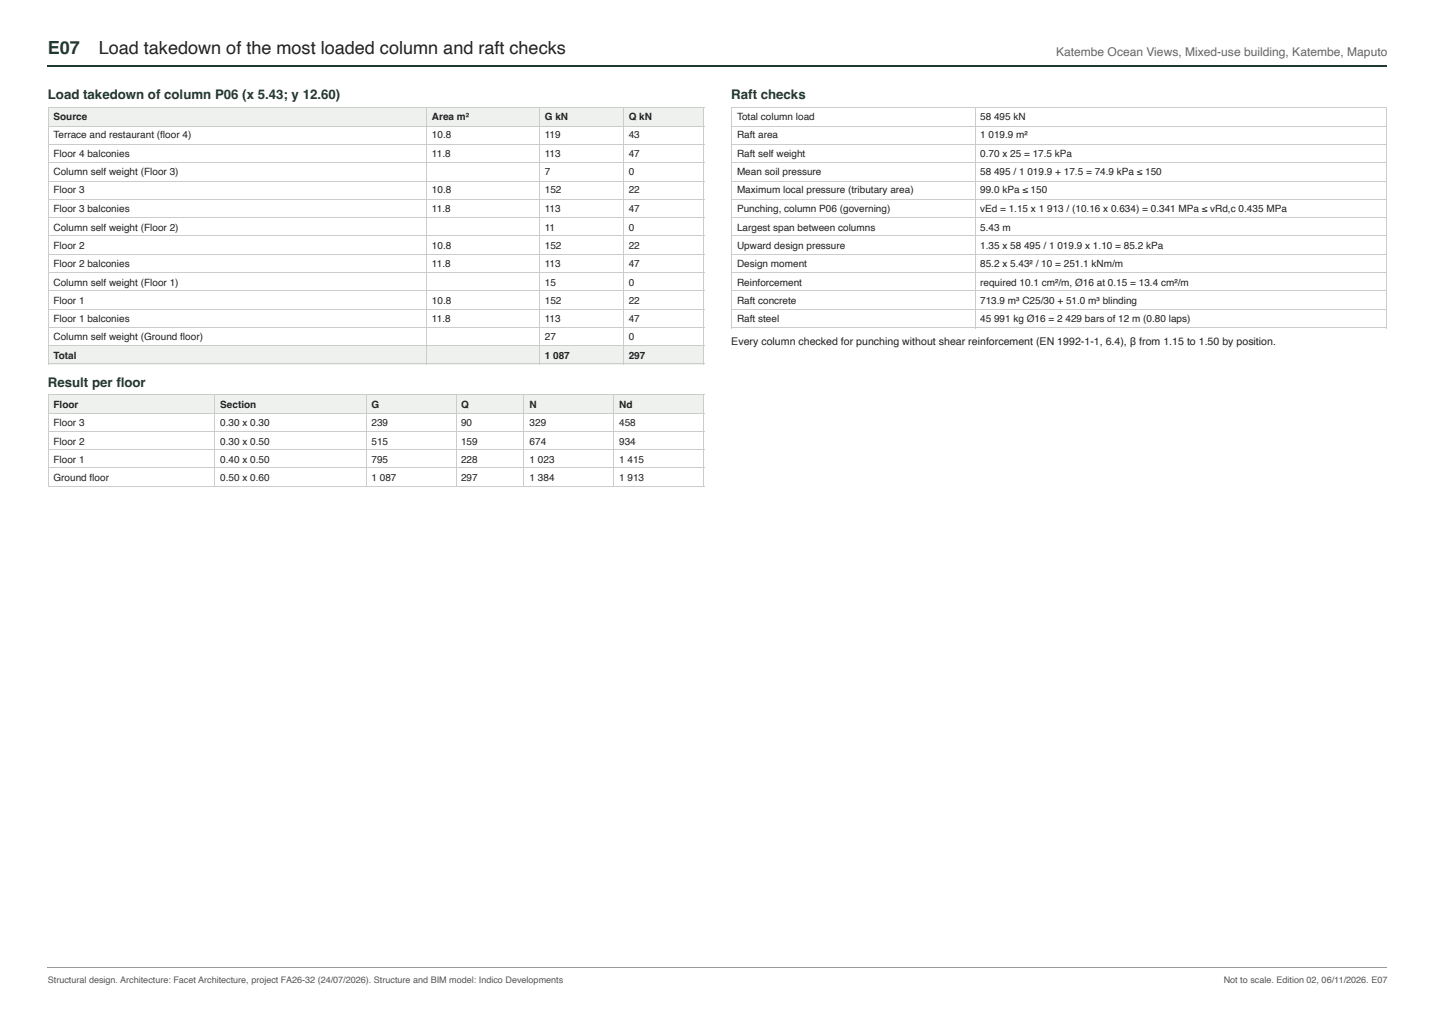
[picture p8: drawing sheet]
<svg xmlns="http://www.w3.org/2000/svg" width="420mm" height="297mm" viewBox="0 0 420 297" stroke-linecap="round" stroke-linejoin="round" font-family="sans-serif">
<defs><g id="words">
<text font-size="5.3" fill="#1f3b2f" x="14" y="15.9">E07</text>
<text font-size="5.3" fill="#222" x="28.9" y="15.9">Load takedown of the most loaded column and raft checks</text>
<g font-size="3.9" fill="#1f3b2f">
<text x="14" y="29.1">Load takedown of column P06 (x 5.43; y 12.60)</text>
<text x="214" y="29.1">Raft checks</text>
<text x="14" y="113.2">Result per fl oor</text>
</g>
<text font-size="3.5" fill="#666" x="309" y="16.4">Katembe Ocean Views, Mixed-use building, Katembe, Maputo</text>
<text font-size="3.1" fill="#222" x="214" y="101.1">Every column checked for punching without shear reinforcement (EN 1992-1-1, 6.4), β from 1.15 to 1.50 by position.</text>
<g font-size="2.9" fill="#222">
<text x="15.7" y="35.2">Source</text>
<text x="126.4" y="35.2">Area m²</text>
<text x="159.4" y="35.2">G kN</text>
<text x="184" y="35.2">Q kN</text>
<text x="215.7" y="35.2">Total column load</text>
<text x="286.8" y="35.2">58</text>
<text x="290.9" y="35.2">495 kN</text>
<text x="15.7" y="40.5">Terrace and restaurant (fl oor 4)</text>
<text x="126.4" y="40.5">10.8</text>
<text x="159.4" y="40.5">119</text>
<text x="184" y="40.5">43</text>
<text x="215.7" y="40.5">Raft area</text>
<text x="286.8" y="40.5">1</text>
<text x="289.2" y="40.5">019.9 m²</text>
<text x="15.7" y="46">Floor 4 balconies</text>
<text x="126.4" y="46">11.8</text>
<text x="159.4" y="46">113</text>
<text x="184" y="46">47</text>
<text x="215.7" y="46">Raft self weight</text>
<text x="286.8" y="46">0.70 x 25 = 17.5 kPa</text>
<text x="15.7" y="51.3">Column self weight (Floor 3)</text>
<text x="159.4" y="51.3">7</text>
<text x="184" y="51.3">0</text>
<text x="215.7" y="51.3">Mean soil pressure</text>
<text x="286.8" y="51.3">58</text>
<text x="290.9" y="51.3">495 / 1</text>
<text x="300.6" y="51.3">019.9 + 17.5 = 74.9 kPa ≤ 150</text>
<text x="15.7" y="56.6">Floor 3</text>
<text x="126.4" y="56.6">10.8</text>
<text x="159.4" y="56.6">152</text>
<text x="184" y="56.6">22</text>
<text x="215.7" y="56.6">Maximum local pressure (tributary area)</text>
<text x="286.8" y="56.6">99.0 kPa ≤ 150</text>
<text x="15.7" y="61.9">Floor 3 balconies</text>
<text x="126.4" y="61.9">11.8</text>
<text x="159.4" y="61.9">113</text>
<text x="184" y="61.9">47</text>
<text x="215.7" y="61.9">Punching, column P06 (governing)</text>
<text x="286.8" y="61.9">vEd = 1.15 x 1</text>
<text x="306.4" y="61.9">913 / (10.16 x 0.634) = 0.341 MPa ≤ vRd,c 0.435 MPa</text>
<text x="15.7" y="67.5">Column self weight (Floor 2)</text>
<text x="159.4" y="67.5">11</text>
<text x="184" y="67.5">0</text>
<text x="215.7" y="67.5">Largest span between columns</text>
<text x="286.8" y="67.5">5.43 m</text>
<text x="15.7" y="72.8">Floor 2</text>
<text x="126.4" y="72.8">10.8</text>
<text x="159.4" y="72.8">152</text>
<text x="184" y="72.8">22</text>
<text x="215.7" y="72.8">Upward design pressure</text>
<text x="286.8" y="72.8">1.35 x 58</text>
<text x="299.7" y="72.8">495 / 1</text>
<text x="309.4" y="72.8">019.9 x 1.10 = 85.2 kPa</text>
<text x="15.7" y="78.1">Floor 2 balconies</text>
<text x="15.7" y="83.6">Column self weight (Floor 1)</text>
<text x="126.4" y="78.1">11.8</text>
<text x="159.4" y="78.1">113</text>
<text x="159.4" y="83.6">15</text>
<text x="184" y="78.1">47</text>
<text x="184" y="83.6">0</text>
<text x="215.7" y="78.1">Design moment</text>
<text x="215.7" y="83.6">Reinforcement</text>
<text x="286.8" y="78.1">85.2 x 5.43² / 10 = 251.1 kNm/m</text>
<text x="286.8" y="83.6">required 10.1 cm²/m, Ø16 at 0.15 = 13.4 cm²/m</text>
<text x="15.7" y="88.9">Floor 1</text>
<text x="126.4" y="88.9">10.8</text>
<text x="159.4" y="88.9">152</text>
<text x="184" y="88.9">22</text>
<text x="215.7" y="88.9">Raft concrete</text>
<text x="286.8" y="88.9">713.9 m³ C25/30 + 51.0 m³ blinding</text>
<text x="15.7" y="94.2">Floor 1 balconies</text>
<text x="126.4" y="94.2">11.8</text>
<text x="159.4" y="94.2">113</text>
<text x="184" y="94.2">47</text>
<text x="215.7" y="94.2">Raft steel</text>
<text x="286.8" y="94.2">45</text>
<text x="290.9" y="94.2">991 kg Ø16 = 2</text>
<text x="311.8" y="94.2">429 bars of 12 m (0.80 laps)</text>
<text x="15.7" y="99.5">Column self weight (Ground fl oor)</text>
<text x="159.4" y="99.5">27</text>
<text x="184" y="99.5">0</text>
<text x="15.7" y="105">Total</text>
<text x="159.4" y="105">1</text>
<text x="161.9" y="105">087</text>
<text x="184" y="105">297</text>
<text x="15.7" y="119.3">Floor</text>
<text x="64.4" y="119.3">Section</text>
<text x="108.7" y="119.3">G</text>
<text x="134.9" y="119.3">Q</text>
<text x="155" y="119.3">N</text>
<text x="181.2" y="119.3">Nd</text>
<text x="15.7" y="124.6">Floor 3</text>
<text x="64.4" y="124.6">0.30 x 0.30</text>
<text x="108.7" y="124.6">239</text>
<text x="134.9" y="124.6">90</text>
<text x="155" y="124.6">329</text>
<text x="181.2" y="124.6">458</text>
<text x="15.7" y="130.2">Floor 2</text>
<text x="64.4" y="130.2">0.30 x 0.50</text>
<text x="108.7" y="130.2">515</text>
<text x="134.9" y="130.2">159</text>
<text x="155" y="130.2">674</text>
<text x="181.2" y="130.2">934</text>
<text x="15.7" y="135.5">Floor 1</text>
<text x="64.4" y="135.5">0.40 x 0.50</text>
<text x="108.7" y="135.5">795</text>
<text x="134.9" y="135.5">228</text>
<text x="155" y="135.5">1</text>
<text x="157.4" y="135.5">023</text>
<text x="181.2" y="135.5">1</text>
<text x="183.6" y="135.5">415</text>
<text x="15.7" y="140.8">Ground fl oor</text>
<text x="64.4" y="140.8">0.50 x 0.60</text>
<text x="108.7" y="140.8">1</text>
<text x="111.2" y="140.8">087</text>
<text x="134.9" y="140.8">297</text>
<text x="155" y="140.8">1</text>
<text x="157.4" y="140.8">384</text>
<text x="181.2" y="140.8">1</text>
<text x="183.6" y="140.8">913</text>
</g>
<g font-size="2.6" fill="#555">
<text x="14" y="287.6">Structural design. Architecture: Facet Architecture, project FA26-32 (24/07/2026). Structure and BIM model: Indico Developments</text>
<text x="358.1" y="287.6">Not to scale. Edition 02, 06/11/2026. E07</text>
</g>
</g></defs>
<path d="M14 19.1h391.9v.5h-391.9z" fill="#1f3b2f"/>
<g fill="#eef1ee">
<path d="M14 31.5h110.9v5.3h-110.9z"/>
<path d="M124.9 31.5h33.1v5.3h-33.1z"/>
<path d="M158 31.5h24.6v5.3h-24.6z"/>
<path d="M182.6 31.5h23.2v5.3h-23.2z"/>
<path d="M14 101.3h110.9v5.3h-110.9z"/>
<path d="M124.9 101.3h33.1v5.3h-33.1z"/>
<path d="M158 101.3h24.6v5.3h-24.6z"/>
<path d="M182.6 101.3h23.2v5.3h-23.2z"/>
</g>
<g fill="none" stroke="#ccc" stroke-width=".29">
<path d="M14 31.4h192.1M14 36.9h192.1M14.2 31.2v75.4M124.8 31.2v75.4M157.8 31.2v75.4M182.4 31.2v75.4M206 31.2v75.4M14 42.2h192.1M14 47.5h192.1M14 53h192.1M14 58.3h192.1M14 63.6h192.1"/>
<path d="M14 68.9h192.1M14 74.5h192.1M14 79.8h192.1M14 85.1h192.1M14 90.6h192.1M14 95.9h192.1M14 101.2h192.1M14 106.5h192.1"/>
</g>
<g fill="#eef1ee">
<path d="M14 115.6h49v5.3h-49z"/>
<path d="M63 115.6h44.2v5.3h-44.2z"/>
<path d="M107.2 115.6h26.1v5.3h-26.1z"/>
<path d="M133.3 115.6h20.2v5.3h-20.2z"/>
<path d="M153.5 115.6h26.2v5.3h-26.2z"/>
<path d="M179.7 115.6h26.1v5.3h-26.1z"/>
</g>
<g fill="none" stroke="#ccc" stroke-width=".29">
<path d="M214 31.4h191.9M214 36.9h191.9M214.2 31.2v64.8M285.4 31.2v64.8M405.7 31.2v64.8M214 42.2h191.9M214 47.5h191.9M214 53h191.9M214 58.3h191.9M214 63.6h191.9M214 68.9h191.9M214 74.5h191.9"/>
<path d="M214 79.8h191.9M214 85.1h191.9M214 90.6h191.9M214 95.9h191.9M14 115.5h192.1M14.2 115.4v27.2M62.8 115.4v27.2M107.3 115.4v27.2M133.5 115.4v27.2M153.3 115.4v27.2M179.5 115.4v27.2M206 115.4v27.2"/>
<path d="M14 121h192.1M14 126.3h192.1M14 131.6h192.1M14 136.9h192.1M14 142.5h192.1"/>
</g>
<path d="M14 283.2h391.9" fill="none" stroke="#999" stroke-width=".29"/>
<use href="#words"/>
</svg>
